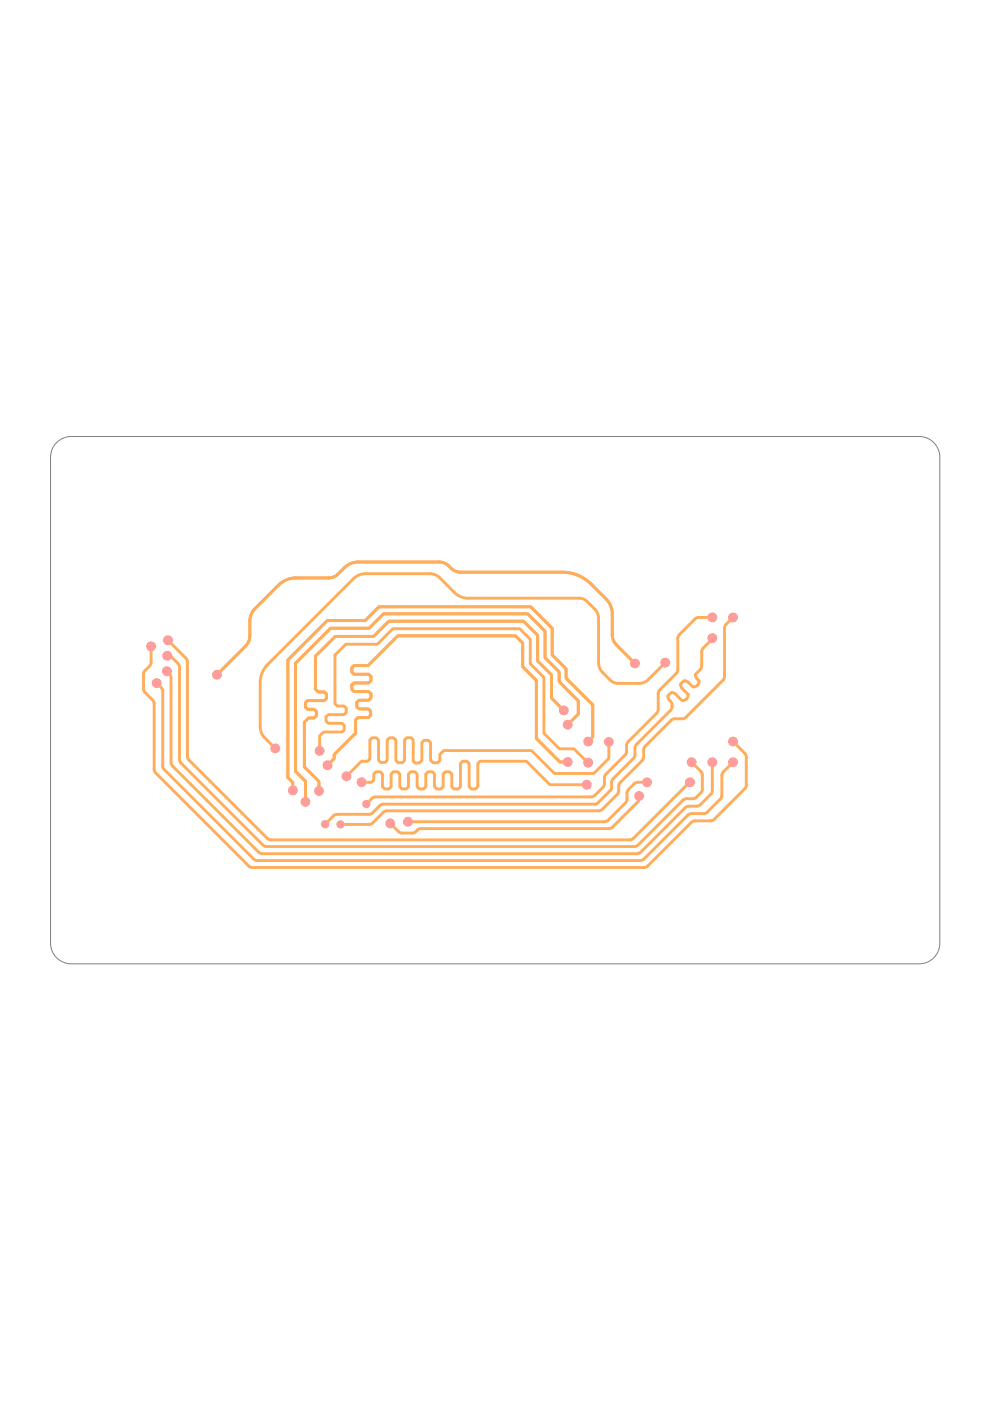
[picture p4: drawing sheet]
<svg xmlns="http://www.w3.org/2000/svg" width="210mm" height="297mm" viewBox="0 0 210 297" stroke-linecap="round" stroke-linejoin="round" font-family="sans-serif">
<path d="M11.7 94.1a4.4 4.4 0 0 1 3.4-1.6h179.8a4.4 4.4 0 0 1 4.4 4.4v103.1a4.4 4.4 0 0 1-4.4 4.4h-179.8a4.4 4.4 0 0 1-4.4-4.4v-103.1a4.4 4.4 0 0 1 1-2.8z" fill="none" stroke="#808080" stroke-width=".21"/>
<path d="M155.4 157.2l2.5 2.5" fill="none" stroke="#ffad5b" stroke-width=".61"/>
<path d="M155.4 158l.8-.8 .1 .7 .4 .6-.6-.4z" fill="#ffad5b"/>
<path d="M32 137v3.5M30.4 142.9v3.1l.3 .8M150.7 174h-3.4l-.7 .4" fill="none" stroke="#ffad5b" stroke-width=".61"/>
<path d="M31.5 137.6h1l-.3 .5-.2 .7-.1-.7z" fill="#ffad5b"/>
<path d="M130.8 136.8l3.8 3.9M30.7 146.8l1.7 1.6 .3 .8v13.9l.1 .5 19.9 20 .5 .3h83.4l.7-.3 9.3-9.2M32 140.5l-.1 .5-1.3 1.4-.2 .5M157.9 159.7l.3 .8v6l-.1 .5-6.7 6.7-.7 .3" fill="none" stroke="#ffad5b" stroke-width=".61"/>
<path d="M133.4 139.4l.5 .4 .7 .1-.7 .8-.2-.7z" fill="#ffad5b"/>
<path d="M130.8 136.8l-.6-.8-.3-1-.1-4.9-.3-1.7-1-1.4-3.1-3.1a8.7 8.7 0 0 0-6.2-2.6h-22l-1.2-.5-1.6-1.3-1.3-.3h-17.2l-1.5 .3a8.3 8.3 0 0 0-3 2.5l-.9 .4-.9 .1-7.5 .1-1.6 .4-1 .6-5.5 5.5-.6 .7-.4 1.3-.1 4.2-.5 1.3-6.4 6.5" fill="none" stroke="#ffad5b" stroke-width=".61"/>
<path d="M46 142.3l.7-.1 .5-.4-.3 .6-.2 .6z" fill="#ffad5b"/>
<path d="M130.8 136.8l3.8 3.9" fill="none" stroke="#ffad5b" stroke-width=".61"/>
<path d="M133.4 139.4l.5 .4 .7 .1-.7 .8-.2-.7z" fill="#ffad5b"/>
<path d="M130.8 136.8l-.6-.8-.3-1-.1-4.9-.3-1.7-1-1.4-3.1-3.1a8.7 8.7 0 0 0-6.2-2.6h-22l-1.2-.5-1.6-1.3-1.3-.3h-17.2l-1.5 .3a8.3 8.3 0 0 0-3 2.5l-.9 .4-.9 .1-7.5 .1-1.6 .4-1 .6-5.5 5.5-.6 .7-.4 1.3-.1 4.2-.5 1.3-6.4 6.5" fill="none" stroke="#ffad5b" stroke-width=".61"/>
<path d="M46 142.3l.7-.1 .5-.4-.3 .6-.2 .6z" fill="#ffad5b"/>
<path d="M146.6 161.6l2 2" fill="none" stroke="#ffad5b" stroke-width=".61"/>
<path d="M147.4 161.6l.1 .7 .4 .6-.6-.4-.6-.1z" fill="#ffad5b"/>
<path d="M35.5 139h.1" fill="none" stroke="#ffad5b" stroke-width=".61"/>
<path d="M36.2 139l.2 .3h-.3z" fill="#ffad5b"/>
<path d="M35.6 139l.8 .3 1.3 1.4 .4 .7v19.6l.1 .6 17.6 17.6 .4 .3h78.3l.8-.3 9.5-9.5 .7-.3a2.79 2.79 0 0 0 3.4-2.1v-3l-.3-.7M129.1 157.3v3.5l-3.2 3.2h-8.3l-4.9-4.9h-18.6l-.8 .9v1.2l-.5 .5h-1l-.5-.5v-3.8l-.5-.4h-.9l-.5 .4v3.8l-.5 .6h-.9l-.4-.4v-4.5l-.5-.5h-.9l-.4 .5v4.4l-.5 .4h-.9l-.5-.4v-4.4l-.4-.5h-.9l-.5 .5v4.3l-.5 .5h-.9l-.4-.5v-4.3l-.5-.5h-.9l-.5 .5v4l-.4 .5h-1.4l-3.1 3.2" fill="none" stroke="#ffad5b" stroke-width=".61"/>
<path d="M73.5 163.8l.7 .8 .1-.7 .4-.6-.6 .4zM128.6 157.8l.4 .6 .1 .7 .1-.7 .4-.6z" fill="#ffad5b"/>
<path d="M33.2 144.8l1 1" fill="none" stroke="#ffad5b" stroke-width=".61"/>
<path d="M34 144.9v.6l.2 .3-.3-.2h-.6z" fill="#ffad5b"/>
<path d="M34.2 145.8l.3 .8v15.8l.1 .5 19.2 19.2 .5 .3 81.5 .1 .7-.4 9.6-9.5 .5-.1h2.6M155.4 161.6l-2 2.1" fill="none" stroke="#ffad5b" stroke-width=".61"/>
<path d="M154.7 161.6l.7 .8-.7 .1-.5 .4 .3-.6z" fill="#ffad5b"/>
<path d="M141.1 140.5l-3.6 3.6-1.1 .7-.9 .1h-4.8l-.7-.3-.6-.4a6.2 6.2 0 0 1-2.3-2.8l-.2-1v-9.4l-.1-.8-.6-1-1.7-1.7-1-.6-.7-.1h-24.1l-1-.3-.9-.5-3.9-3.8-1.3-.5h-14.6l-1.3 .4-.8 .6-18.2 18.2-.7 .9-.5 1.1-.3 1.2v10a3.3 3.3 0 0 0 .9 2.3l2.3 2.3M153.4 163.7l-.3 .7v4.2l-.2 .6-3 3-.7 .3" fill="none" stroke="#ffad5b" stroke-width=".61"/>
<path d="M57.1 157.4l.6 .4 .6 .1-.7 .8-.1-.7z" fill="#ffad5b"/>
<path d="M35.6 135.7l3.8 3.9" fill="none" stroke="#ffad5b" stroke-width=".61"/>
<path d="M36.4 135.8l.1 .6 .3 .6-.5-.4-.7-.1z" fill="#ffad5b"/>
<path d="M39.4 139.6l.3 .7v20.1l.2 .5 16.8 16.9 .5 .2h76.6l.5-.2 11.4-11.5 .8-.3-.2-.1M76.7 165.8h2.1l.5-.4v-1.3l.4-.5h.9l.5 .5v2.7l.4 .5h1l.4-.5v-2.7l.5-.5h.9l.5 .5v2.7l.4 .5h.9l.5-.5v-2.7l.5-.5h.9l.4 .5v2.7l.5 .5h.9l.5-.5v-2.7l.4-.5h1l.4 .5v2.7l.5 .5h.9l.5-.5v-2.7l.4-.5h.9l.5 .5v2.7l.5 .5h.9l.4-.5v-4.9l.5-.5h.9l.5 .5v4.9l.4 .5h.9l.5-.5v-4.9l.5-.5h9.8l5 5h7.8" fill="none" stroke="#ffad5b" stroke-width=".61"/>
<path d="M77.2 165.3v1.1l.6-.4 .6-.2-.6-.1zM122.6 166.4l.7-.2 .6-.3v1l-.6-.4z" fill="#ffad5b"/>
<path d="M73 153.8v.9l-.5 .5h-3.9l-.8 .8v3.2" fill="none" stroke="#ffad5b" stroke-width=".61"/>
<path d="M67.8 157.4l.1 .7 .4 .6h-1l.3-.6z" fill="#ffad5b"/>
<path d="M73 153.8l-.5-.4h-2.9l-.5-.5v-.9l.5-.5h3.3l.5-.4v-1l-.5-.4h-1.4l-.5-.5v-10.3l2.3-2.3h6.7l3.3-3.3h26.9l2.2 2.3v5.1l2.9 2.9v11.9l3.3 3.3h3.1l3 2.9" fill="none" stroke="#ffad5b" stroke-width=".61"/>
<path d="M123.4 160.5l.5 .3 .7 .2-.7 .8-.1-.7z" fill="#ffad5b"/>
<path d="M78.7 143.4l-.5-.4h-3.1l-.5-.5v-.9l.5-.5h2.9l6.3-6.3h25l1.5 1.5v5.1l2.9 2.9v12.3l5 5h1.7" fill="none" stroke="#ffad5b" stroke-width=".61"/>
<path d="M118.7 161.6l.6-.2 .5-.3v1l-.5-.4z" fill="#ffad5b"/>
<path d="M78.7 143.4v.9l-.5 .5h-3.1l-.5 .5v.9l.5 .4h3.1l.5 .5v.9l-.5 .5h-2.1l-.5 .4v.9l.5 .5h2l.5 .5v.9l-.5 .4h-2.2l-.5 .5v2.8l-4.5 4.6v.8l-1.5 1.4" fill="none" stroke="#ffad5b" stroke-width=".61"/>
<path d="M69.5 161.5l.6-.1 .6-.4-.4 .6-.1 .6z" fill="#ffad5b"/>
<path d="M78.7 143.4l-.5-.4h-3.1l-.5-.5v-.9l.5-.5h2.9l6.3-6.3h25l1.5 1.5v5.1l2.9 2.9v12.3l5 5h1.7" fill="none" stroke="#ffad5b" stroke-width=".61"/>
<path d="M118.7 161.6l.6-.2 .5-.3v1l-.5-.4z" fill="#ffad5b"/>
<path d="M78.7 143.4v.9l-.5 .5h-3.1l-.5 .5v.9l.5 .4h3.1l.5 .5v.9l-.5 .5h-2.1l-.5 .4v.9l.5 .5h2l.5 .5v.9l-.5 .4h-2.2l-.5 .5v2.8l-4.5 4.6v.8l-1.5 1.4" fill="none" stroke="#ffad5b" stroke-width=".61"/>
<path d="M69.5 161.5l.6-.1 .6-.4-.4 .6-.1 .6z" fill="#ffad5b"/>
<path d="M122.6 151.4l-2.2 2.2M124.7 157.2l1-.9v-6.9l-5.7-5.6v-2l-2.9-2.9v-5.7l-4.6-4.5h-32.1l-3 2.9h-8l-8.4 8.3v25l1.1 1v1.7" fill="none" stroke="#ffad5b" stroke-width=".61"/>
<path d="M120.4 152.9l.6-.1 .6-.4-.4 .6-.1 .6z" fill="#ffad5b"/>
<path d="M62.7 140.6v23l2.1 2.1v4.3" fill="none" stroke="#ffad5b" stroke-width=".61"/>
<path d="M64.8 168.3l.1 .6 .4 .6h-1l.3-.6z" fill="#ffad5b"/>
<path d="M62.7 140.6l7.4-7.4h8.2l3-3.1h30.6l3.7 3.7v5.7l3 3v2l4 4.1v2.8l-2.2 2.2" fill="none" stroke="#ffad5b" stroke-width=".61"/>
<path d="M120.4 152.9l.6-.1 .6-.4-.4 .6-.1 .6z" fill="#ffad5b"/>
<path d="M62.7 140.6v23l2.1 2.1v4.3" fill="none" stroke="#ffad5b" stroke-width=".61"/>
<path d="M64.8 168.3l.1 .6 .4 .6h-1l.3-.6z" fill="#ffad5b"/>
<path d="M62.7 140.6l7.4-7.4h8.2l3-3.1h30.6l3.7 3.7v5.7l3 3v2l4 4.1v2.8M69.2 148.1v-.9l-.4-.5h-1.3l-.6-.6v-7l4.2-4.2h8.1l3.2-3.2h28.6l3 3v5.4l2.9 3v4.9l2.6 2.6" fill="none" stroke="#ffad5b" stroke-width=".61"/>
<path d="M118.3 149.4l.6 .3 .6 .2-.7 .7-.1-.7z" fill="#ffad5b"/>
<path d="M64.5 153.1v9.5l3.1 3.1v2M69.2 148.1l-.4 .4h-3.6l-.4 .5v.9l.4 .5h1.4l.5 .4v1" fill="none" stroke="#ffad5b" stroke-width=".61"/>
<path d="M67.6 165.9l.2 .7 .3 .6h-1l.4-.6z" fill="#ffad5b"/>
<path d="M67.1 151.8l-.5 .4h-1.2l-.9 .9M69.2 148.1v-.9l-.4-.5h-1.3l-.6-.6v-7l4.2-4.2h8.1l3.2-3.2h28.6l3 3v5.4l2.9 3v4.9l2.6 2.6" fill="none" stroke="#ffad5b" stroke-width=".61"/>
<path d="M118.3 149.4l.6 .3 .6 .2-.7 .7-.1-.7z" fill="#ffad5b"/>
<path d="M64.5 153.1v9.5l3.1 3.1v2M69.2 148.1l-.4 .4h-3.6l-.4 .5v.9l.4 .5h1.4l.5 .4v1" fill="none" stroke="#ffad5b" stroke-width=".61"/>
<path d="M67.6 165.9l.2 .7 .3 .6h-1l.4-.6z" fill="#ffad5b"/>
<path d="M67.1 151.8l-.5 .4h-1.2l-.9 .9M70.7 173l-1.8 1.8" fill="none" stroke="#ffad5b" stroke-width=".61"/>
<path d="M68.9 174.2l1-.4-.4 .9z" fill="#ffad5b"/>
<path d="M151 135.3v.2l-1.9 1.9-.3 .8M142.5 146.9h-.2l-.7 .6v.2M145.2 144.4h-.2l-.7 .6v.2M148.5 142l-1 1v.2" fill="none" stroke="#ffad5b" stroke-width=".61"/>
<path d="M150.3 135.5l1 .5-.8 .2-.6 .4 .3-.5z" fill="#ffad5b"/>
<path d="M148.8 138.2v3l-.3 .8M141.6 147.7l.2 .5a1.64 1.64 0 0 1 .4 2.4l-7.3 7.2-.2 .5-.2 2.3-4.5 4.5a2.26 2.26 0 0 0-.4 2.1l-.2 .4-2.6 2.6-.7 .3h-44.8l-.5 .1-1.8 1.7-.5 .3h-7l-.8 .4M142.5 146.9l.7 .3 1.4 1.3h.5l.4-.3M144.3 145.2l.3 .8 1.3 1.2-.1 .5-.2 .5M145.6 148.2h-.1M147.5 143.2a1.49 1.49 0 0 0 .7 1.1 1.15 1.15 0 0 1-1.3 1.3l-1.2-1.1-.5-.1M72.2 174.8h6.1" fill="none" stroke="#ffad5b" stroke-width=".61"/>
<path d="M72.6 174.4l1 .4-1 .4z" fill="#ffad5b"/>
<path d="M155.4 130.9l-1.5 1.5-.3 .8" fill="none" stroke="#ffad5b" stroke-width=".61"/>
<path d="M154.7 130.9l.7 .8-.7 .1-.5 .4 .3-.6z" fill="#ffad5b"/>
<path d="M153.6 133.2v10.2l-.1 .6-8.1 8.1-.5 .3h-2.1l-.5 .3-5.5 5.5-.3 .5-.2 2.3-4.8 4.9a2.24 2.24 0 0 0-.3 2l-.3 .5-3.2 3.2-.8 .3h-44.9l-.7 .3-2.5 2.5-.5 .1M78.9 169.3l-1.2 1.2" fill="none" stroke="#ffad5b" stroke-width=".61"/>
<path d="M77.7 169.9l.9-.4-.3 .9z" fill="#ffad5b"/>
<path d="M148.1 130.9h2.9" fill="none" stroke="#ffad5b" stroke-width=".61"/>
<path d="M149.3 130.9l.6-.1 .6-.4v1l-.6-.4z" fill="#ffad5b"/>
<path d="M148.1 130.9l-.7 .3-3.5 3.6-.2 .5v7l-.3 .5-3.7 3.7-.1 .5v3.5l-.2 .5-6.4 6.5-.3 2.3-4.4 4.6-.3 2.3-2.1 2.1-.5 .2h-45.8l-.7 .3M135.5 168.8v.5" fill="none" stroke="#ffad5b" stroke-width=".61"/>
<path d="M135.2 169.4h.7l-.7 .6 .1-.3z" fill="#ffad5b"/>
<path d="M135.5 169.3l-.3 .7-5.3 5.4-.8 .3h-39.9l-.5 .1-1 .8h-2.4l-.8-.3-1.8-1.7" fill="none" stroke="#ffad5b" stroke-width=".61"/>
<path d="M82.8 175.3l.7-.7 .1 .6 .4 .6-.6-.4z" fill="#ffad5b"/>
<path d="M86.5 174.2h41.7" fill="none" stroke="#ffad5b" stroke-width=".61"/>
<path d="M87 173.7l.6 .4 .7 .1-.7 .2-.6 .3z" fill="#ffad5b"/>
<path d="M135.2 165.9h2" fill="none" stroke="#ffad5b" stroke-width=".61"/>
<path d="M135.4 165.9l.7-.2 .5-.4v1.1l-.5-.4z" fill="#ffad5b"/>
<path d="M35.4 142.3l.6 .6M135.2 165.9l-.7 .3-1.4 1.4-.2 2.1-.3 .5-3.7 3.7-.7 .3" fill="none" stroke="#ffad5b" stroke-width=".61"/>
<path d="M36 142.7l-.2 .2z" fill="#ffad5b"/>
<path d="M36 142.9l.3 .7v18.1l.1 .5 18.5 18.5 .4 .3h79.8l.7-.3 9.5-9.5 .7-.3h1.7M151 161.6v6" fill="none" stroke="#ffad5b" stroke-width=".61"/>
<path d="M150.5 162.1h1l-.3 .6-.2 .7-.1-.7z" fill="#ffad5b"/>
<path d="M151 167.6l-.3 .8-2.2 2.2-.8 .3" fill="none" stroke="#ffad5b" stroke-width=".61"/>
<g fill="#ff9c9c">
<circle cx="35.4" cy="142.3" r="1.06"/>
<circle cx="72.2" cy="174.8" r=".89"/>
<circle cx="68.9" cy="174.8" r=".89"/>
<circle cx="67.6" cy="167.7" r="1.06"/>
<circle cx="64.8" cy="170" r="1.06"/>
<circle cx="62.1" cy="167.6" r="1.06"/>
<circle cx="69.4" cy="162.2" r="1.06"/>
<circle cx="67.8" cy="159.2" r="1.06"/>
<circle cx="35.6" cy="135.7" r="1.06"/>
<circle cx="58.4" cy="158.7" r="1.06"/>
<circle cx="33.2" cy="144.8" r="1.06"/>
<circle cx="73.5" cy="164.6" r="1.06"/>
<circle cx="35.5" cy="139" r="1.06"/>
<circle cx="46" cy="143.1" r="1.06"/>
<circle cx="32" cy="137" r="1.06"/>
<circle cx="86.5" cy="174.2" r="1.06"/>
<circle cx="82.7" cy="174.6" r="1.06"/>
<circle cx="77.7" cy="170.5" r=".89"/>
<circle cx="119.5" cy="150.6" r="1.06"/>
<circle cx="76.7" cy="165.8" r="1.06"/>
<circle cx="151" cy="161.6" r="1.06"/>
<circle cx="137.2" cy="165.9" r="1.06"/>
<circle cx="135.5" cy="168.8" r="1.06"/>
<circle cx="151" cy="135.3" r="1.06"/>
<circle cx="120.4" cy="153.6" r="1.06"/>
<circle cx="124.7" cy="157.2" r="1.06"/>
<circle cx="120.4" cy="161.6" r="1.06"/>
<circle cx="124.7" cy="161.7" r="1.06"/>
<circle cx="124.4" cy="166.4" r="1.06"/>
<circle cx="146.3" cy="165.9" r="1.06"/>
<circle cx="141.1" cy="140.5" r="1.06"/>
<circle cx="155.4" cy="161.6" r="1.06"/>
<circle cx="129.1" cy="157.3" r="1.06"/>
<circle cx="146.6" cy="161.6" r="1.06"/>
<circle cx="134.6" cy="140.7" r="1.06"/>
<circle cx="155.4" cy="157.2" r="1.06"/>
<circle cx="151" cy="130.9" r="1.06"/>
<circle cx="155.4" cy="130.9" r="1.06"/>
</g>
</svg>
